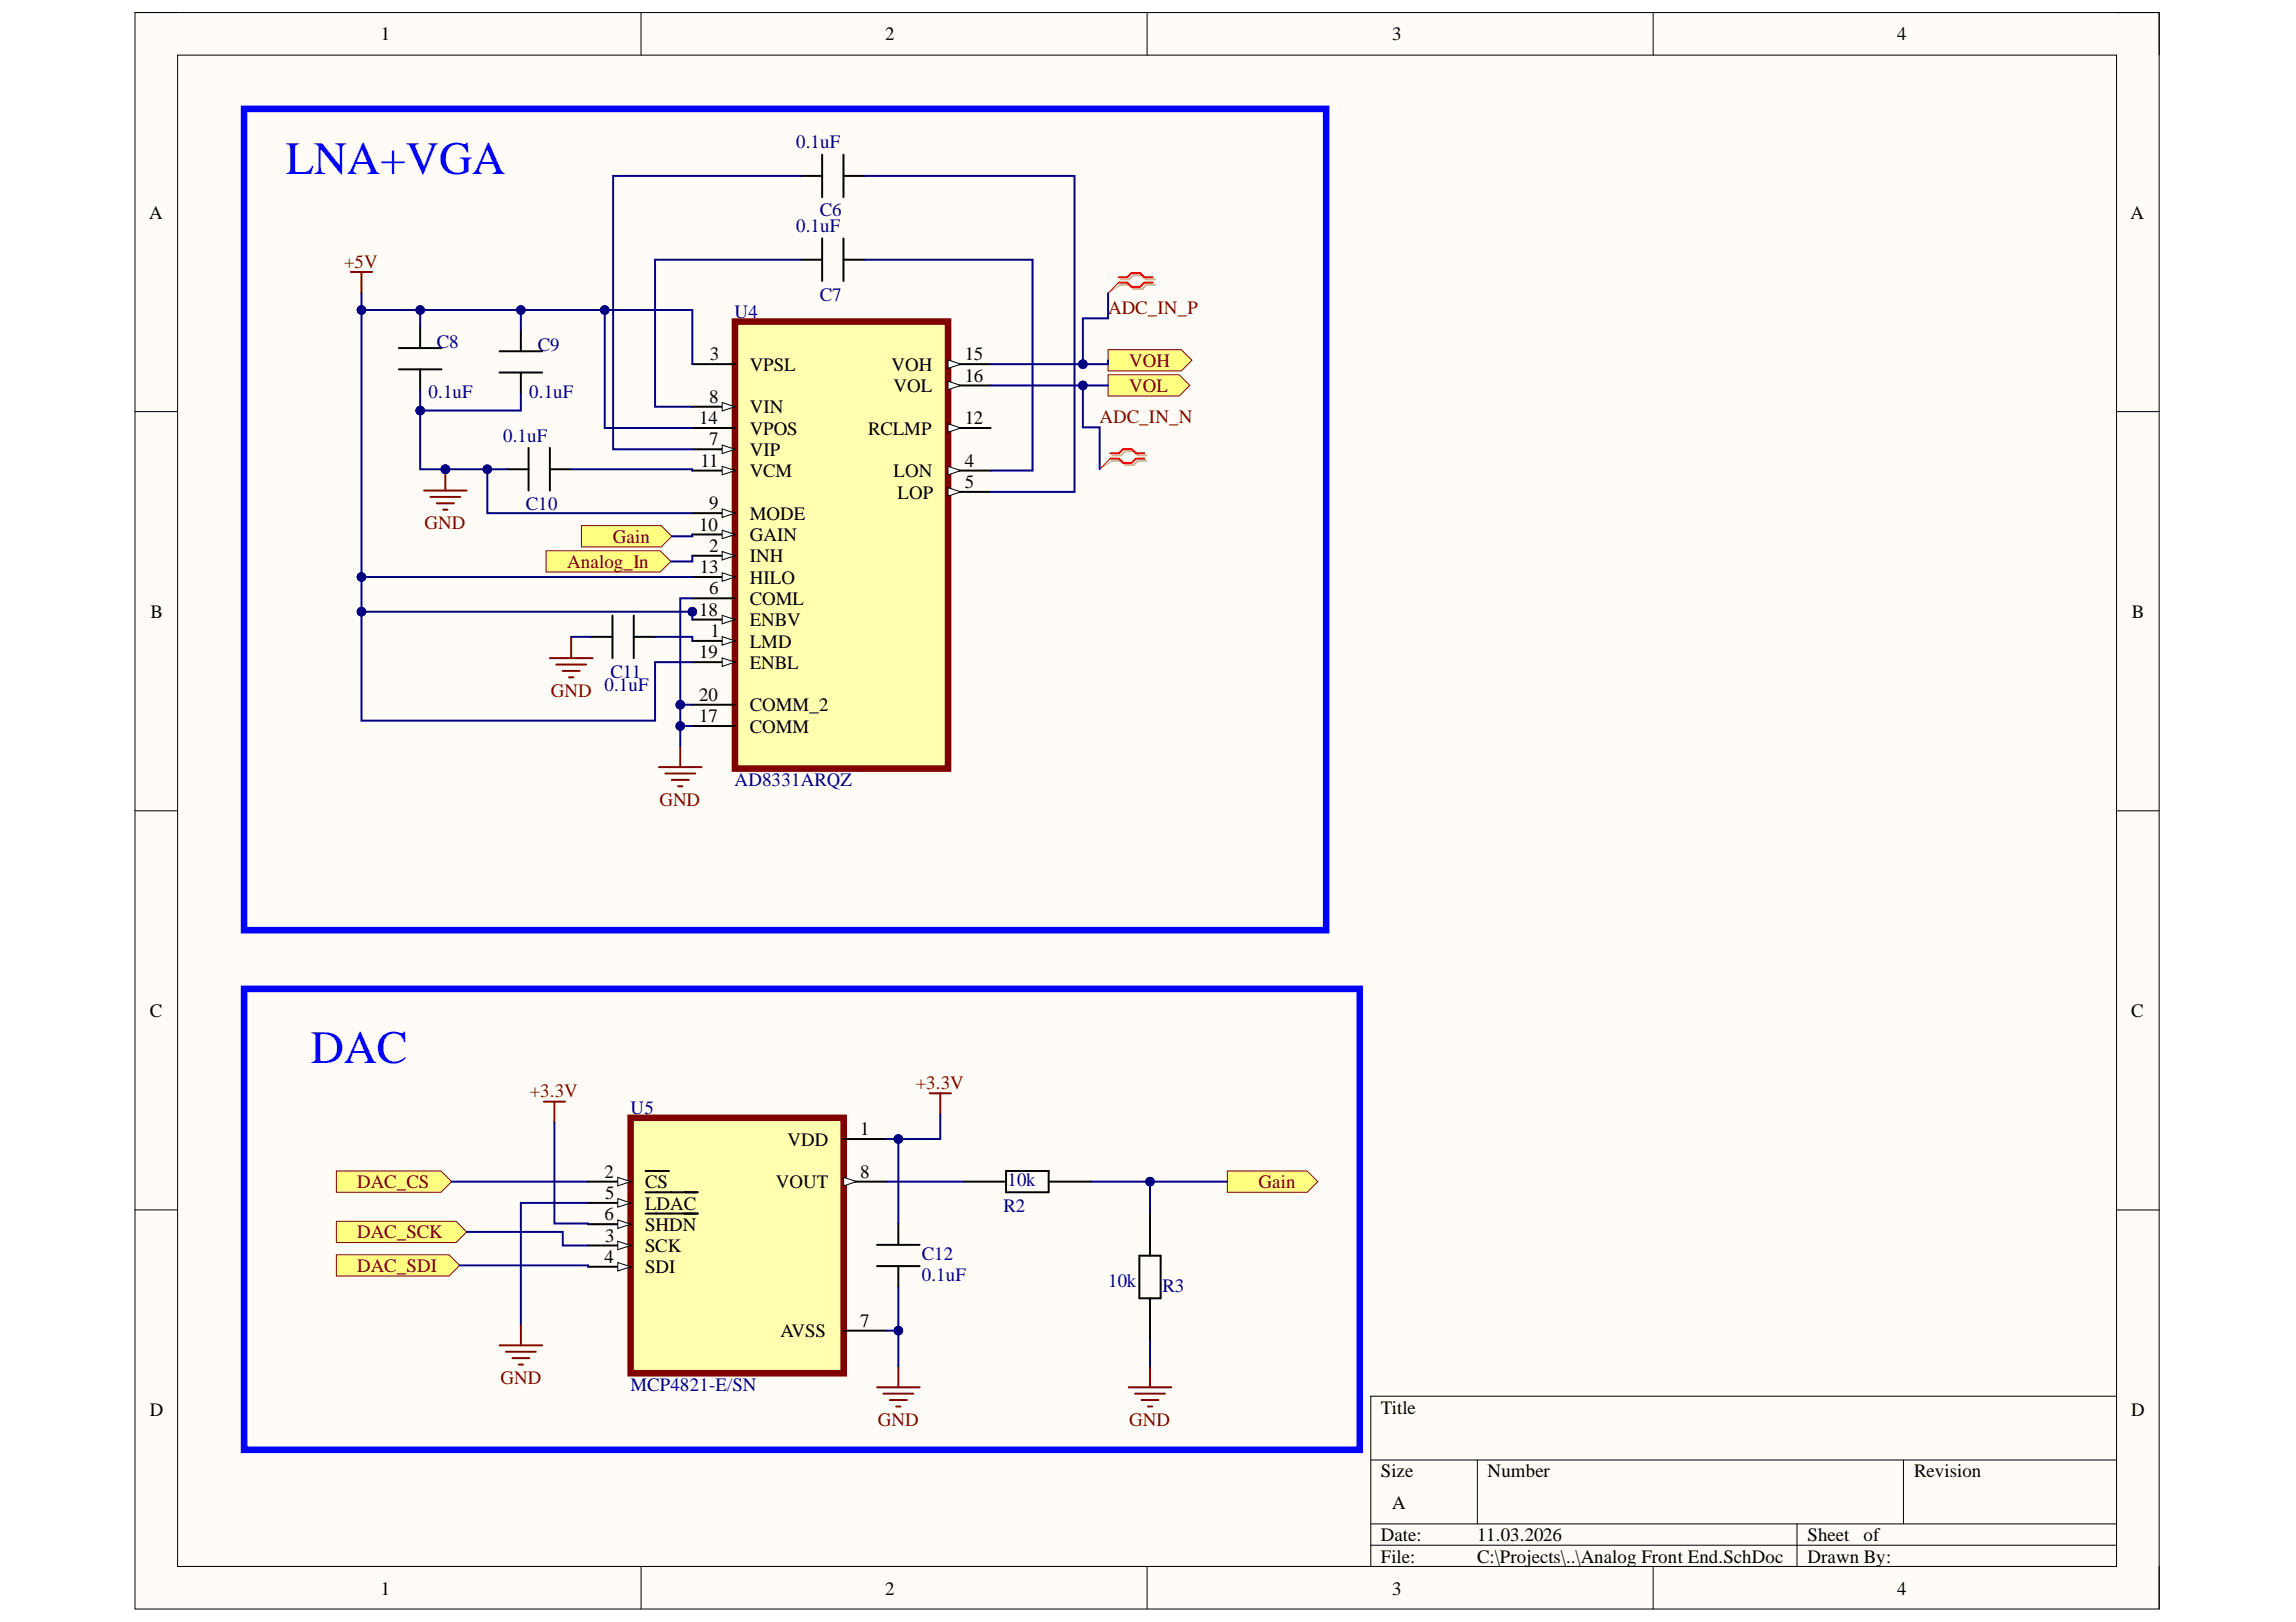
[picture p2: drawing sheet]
<svg xmlns="http://www.w3.org/2000/svg" width="297mm" height="210mm" viewBox="0 0 297 210" stroke-linecap="round" stroke-linejoin="round" font-family="sans-serif">
<defs><g id="words">
<g font-size="6" fill="#00f">
<text x="37" y="22.6">LNA+VGA</text>
<text x="40.2" y="137.5">DAC</text>
</g>
<g font-size="2.5">
<text x="49.3" y="5.2">1</text>
<text x="114.5" y="5.2">2</text>
<text x="180.1" y="5.2">3</text>
<text x="245.4" y="5.2">4</text>
<text x="19.3" y="28.3">A</text>
<text x="275.6" y="28.3">A</text>
<text x="91.8" y="46.6">3</text>
<text x="97" y="48">VPSL</text>
<text x="115.4" y="48">VOH</text>
<text x="124.8" y="46.6">15</text>
<text x="91.7" y="52.1">8</text>
<text x="97" y="53.4">VIN</text>
<text x="115.6" y="50.7">VOL</text>
<text x="124.8" y="49.4">16</text>
<text x="90.5" y="54.9">14</text>
<text x="91.7" y="57.6">7</text>
<text x="97" y="56.2">VPOS</text>
<text x="97" y="59">VIP</text>
<text x="112.3" y="56.2">RCLMP</text>
<text x="124.8" y="54.9">12</text>
<text x="90.6" y="60.4">11</text>
<text x="91.7" y="65.9">9</text>
<text x="97" y="61.7">VCM</text>
<text x="115.6" y="61.7">LON</text>
<text x="116.1" y="64.5">LOP</text>
<text x="124.8" y="60.4">4</text>
<text x="124.8" y="63.1">5</text>
<text x="90.5" y="68.7">10</text>
<text x="91.7" y="71.4">2</text>
<text x="97" y="67.2">MODE</text>
<text x="97" y="70">GAIN</text>
<text x="90.6" y="74.2">13</text>
<text x="91.7" y="76.9">6</text>
<text x="97" y="72.7">INH</text>
<text x="97" y="75.5">HILO</text>
<text x="19.5" y="79.9">B</text>
<text x="90.5" y="79.7">18</text>
<text x="91.9" y="82.4">1</text>
<text x="97" y="78.3">COML</text>
<text x="97" y="81">ENBV</text>
<text x="97" y="83.8">LMD</text>
<text x="275.8" y="79.9">B</text>
<text x="90.5" y="85.2">19</text>
<text x="97" y="86.5">ENBL</text>
<text x="90.5" y="90.7">20</text>
<text x="90.5" y="93.5">17</text>
<text x="97" y="92">COMM_2</text>
<text x="97" y="94.8">COMM</text>
<text x="19.4" y="131.6">C</text>
<text x="275.7" y="131.6">C</text>
<text x="101.9" y="148.3">VDD</text>
<text x="111.3" y="146.9">1</text>
<text x="78.2" y="152.4">2</text>
<text x="78.3" y="155.1">5</text>
<text x="83.4" y="153.8">CS</text>
<text x="100.4" y="153.8">VOUT</text>
<text x="111.3" y="152.4">8</text>
<text x="78.2" y="157.9">6</text>
<text x="78.3" y="160.7">3</text>
<text x="83.4" y="156.5">LDAC</text>
<text x="83.4" y="159.3">SHDN</text>
<text x="78.2" y="163.4">4</text>
<text x="83.4" y="162">SCK</text>
<text x="83.4" y="164.8">SDI</text>
<text x="101" y="173">AVSS</text>
<text x="111.3" y="171.7">7</text>
<text x="19.4" y="183.3">D</text>
<text x="178.7" y="182.9">Title</text>
<text x="275.7" y="183.3">D</text>
<text x="178.7" y="191.1">Size</text>
<text x="192.5" y="191.1">Number</text>
<text x="247.6" y="191.1">Revision</text>
<text x="180.1" y="195.3">A</text>
<text x="178.7" y="199.4">Date:</text>
<text x="178.7" y="202.2">File:</text>
<text x="191.1" y="199.4">11.03.2026</text>
<text x="191.1" y="202.2">C:\Projects\..\Analog Front End.SchDoc</text>
<text x="233.8" y="199.4">Sheet</text>
<text x="233.8" y="202.2">Drawn By:</text>
<text x="241.1" y="199.4">of</text>
<text x="49.3" y="206.4">1</text>
<text x="114.5" y="206.4">2</text>
<text x="180.1" y="206.4">3</text>
<text x="245.4" y="206.4">4</text>
</g>
<g font-size="2.5" fill="#000080">
<text x="103" y="19.2">0.1uF</text>
<text x="106" y="28">C6</text>
<text x="103" y="30">0.1uF</text>
<text x="95" y="41.1">U4</text>
<text x="106" y="38.9">C7</text>
<text x="56.5" y="45">C8</text>
<text x="69.6" y="45.4">C9</text>
<text x="55.4" y="51.5">0.1uF</text>
<text x="68.5" y="51.5">0.1uF</text>
<text x="65.1" y="57.2">0.1uF</text>
<text x="68" y="66">C10</text>
<text x="78.2" y="89.5">0.1uF</text>
<text x="79" y="87.7">C11</text>
<text x="95" y="101.7">AD8331ARQZ</text>
<text x="81.6" y="144.1">U5</text>
<text x="130.3" y="153.5">10k</text>
<text x="129.8" y="156.8">R2</text>
<text x="119.2" y="165.8">0.1uF</text>
<text x="119.2" y="163.1">C12</text>
<text x="143.4" y="166.5">10k</text>
<text x="150.4" y="167.2">R3</text>
<text x="81.6" y="180">MCP4821-E/SN</text>
</g>
<g font-size="2.5" fill="#800000">
<text x="44.5" y="34.7">+5V</text>
<text x="143.4" y="40.7">ADC_IN_P</text>
<text x="146.1" y="47.4">VOH</text>
<text x="146.1" y="50.7">VOL</text>
<text x="142.3" y="54.8">ADC_IN_N</text>
<text x="54.9" y="68.5">GND</text>
<text x="79.3" y="70.3">Gain</text>
<text x="73.4" y="73.5">Analog_In</text>
<text x="71.3" y="90.2">GND</text>
<text x="85.3" y="104.3">GND</text>
<text x="68.6" y="142">+3.3V</text>
<text x="118.5" y="141">+3.3V</text>
<text x="46.2" y="153.8">DAC_CS</text>
<text x="162.8" y="153.8">Gain</text>
<text x="46.2" y="160.3">DAC_SCK</text>
<text x="46.2" y="164.6">DAC_SDI</text>
<text x="64.7" y="179.1">GND</text>
<text x="113.6" y="184.5">GND</text>
<text x="146.1" y="184.5">GND</text>
</g>
</g></defs>
<path d="M17.5 1.6h261.8v206.6h-261.8z" fill-rule="evenodd" fill="#fffcf8"/>
<path d="M17.5 1.6h261.8v206.6h-261.8z" fill="none" stroke="#000" stroke-width=".13"/>
<path d="M23 7.1h250.8v195.6h-250.8z" fill-rule="evenodd" fill="#fffcf8"/>
<g fill="none" stroke="#000" stroke-width=".13">
<path d="M17.5 1.6h5.5M23 7.1h250.8v195.6h-250.8zM82.9 1.6v5.5M148.4 1.6v5.5M213.9 1.6v5.5M273.8 1.6h5.5v5.5M17.5 53.3h5.5M273.8 53.3h5.5M17.5 104.9h5.5M273.8 104.9h5.5M17.5 156.6h5.5M273.8 156.6h5.5"/>
<path d="M177.3 188.9h96.5M177.3 197.2h96.5M177.3 200h96.5M191.1 188.9v8.3M232.5 197.2v5.5M246.3 188.9v8.3M273.8 180.7h-96.5v22M82.9 202.7v5.5M148.4 202.7v5.5M213.9 202.7v5.5M279.3 202.7v5.5"/>
</g>
<path d="M95.1 41.6h27.5v57.9h-27.5z" fill-rule="evenodd" fill="#ffffb0"/>
<path d="M95.1 41.6h27.5v57.9h-27.5z" fill="none" stroke="#800000" stroke-width=".85"/>
<path d="M89.6 47.1h5.5M89.6 52.6h5.5" fill="none" stroke="#000" stroke-width=".25"/>
<path d="M93.4 52.1l1.7 .5-1.7 .6z" fill="#f8fcff"/>
<path d="M93.4 52.1l1.7 .5-1.7 .6z" fill="none" stroke="#000" stroke-width=".13"/>
<path d="M89.6 55.4h5.5M89.6 58.1h5.5" fill="none" stroke="#000" stroke-width=".25"/>
<path d="M93.4 57.6l1.7 .5-1.7 .6z" fill="#f8fcff"/>
<path d="M93.4 57.6l1.7 .5-1.7 .6z" fill="none" stroke="#000" stroke-width=".13"/>
<path d="M89.6 60.9h5.5" fill="none" stroke="#000" stroke-width=".25"/>
<path d="M93.4 60.3l1.7 .6-1.7 .6z" fill="#f8fcff"/>
<path d="M93.4 60.3l1.7 .6-1.7 .6z" fill="none" stroke="#000" stroke-width=".13"/>
<path d="M89.6 66.4h5.5" fill="none" stroke="#000" stroke-width=".25"/>
<path d="M93.4 65.9l1.7 .5-1.7 .6z" fill="#f8fcff"/>
<path d="M93.4 65.9l1.7 .5-1.7 .6z" fill="none" stroke="#000" stroke-width=".13"/>
<path d="M89.6 69.2h5.5" fill="none" stroke="#000" stroke-width=".25"/>
<path d="M93.4 68.6l1.7 .6-1.7 .5z" fill="#f8fcff"/>
<path d="M93.4 68.6l1.7 .6-1.7 .5z" fill="none" stroke="#000" stroke-width=".13"/>
<path d="M89.6 71.9h5.5" fill="none" stroke="#000" stroke-width=".25"/>
<path d="M93.4 71.4l1.7 .5-1.7 .6z" fill="#f8fcff"/>
<path d="M93.4 71.4l1.7 .5-1.7 .6z" fill="none" stroke="#000" stroke-width=".13"/>
<path d="M89.6 74.7h5.5" fill="none" stroke="#000" stroke-width=".25"/>
<path d="M93.4 74.1l1.7 .6-1.7 .5z" fill="#f8fcff"/>
<path d="M93.4 74.1l1.7 .6-1.7 .5z" fill="none" stroke="#000" stroke-width=".13"/>
<path d="M89.6 77.4h5.5M89.6 80.2h5.5" fill="none" stroke="#000" stroke-width=".25"/>
<path d="M93.4 79.6l1.7 .6-1.7 .5z" fill="#f8fcff"/>
<path d="M93.4 79.6l1.7 .6-1.7 .5z" fill="none" stroke="#000" stroke-width=".13"/>
<path d="M89.6 82.9h5.5" fill="none" stroke="#000" stroke-width=".25"/>
<path d="M93.4 82.4l1.7 .5-1.7 .6z" fill="#f8fcff"/>
<path d="M93.4 82.4l1.7 .5-1.7 .6z" fill="none" stroke="#000" stroke-width=".13"/>
<path d="M89.6 85.7h5.5" fill="none" stroke="#000" stroke-width=".25"/>
<path d="M93.4 85.1l1.7 .6-1.7 .5z" fill="#f8fcff"/>
<path d="M93.4 85.1l1.7 .6-1.7 .5z" fill="none" stroke="#000" stroke-width=".13"/>
<path d="M122.6 47.1h5.6M89.6 91.2h5.5M89.6 94h5.5" fill="none" stroke="#000" stroke-width=".25"/>
<path d="M122.6 46.6l1.7 .5-1.7 .6z" fill="#f8fcff"/>
<path d="M122.6 46.6l1.7 .5-1.7 .6z" fill="none" stroke="#000" stroke-width=".13"/>
<path d="M122.6 49.9h5.6" fill="none" stroke="#000" stroke-width=".25"/>
<path d="M122.6 49.3l1.7 .6-1.7 .5z" fill="#f8fcff"/>
<path d="M122.6 49.3l1.7 .6-1.7 .5z" fill="none" stroke="#000" stroke-width=".13"/>
<path d="M122.6 55.4h5.6" fill="none" stroke="#000" stroke-width=".25"/>
<path d="M122.6 54.8l1.7 .6-1.7 .5z" fill="#f8fcff"/>
<path d="M122.6 54.8l1.7 .6-1.7 .5z" fill="none" stroke="#000" stroke-width=".13"/>
<path d="M122.6 60.9h5.6" fill="none" stroke="#000" stroke-width=".25"/>
<path d="M122.6 60.3l1.7 .6-1.7 .6z" fill="#f8fcff"/>
<path d="M122.6 60.3l1.7 .6-1.7 .6z" fill="none" stroke="#000" stroke-width=".13"/>
<path d="M122.6 63.7h5.6" fill="none" stroke="#000" stroke-width=".25"/>
<path d="M122.6 63.1l1.7 .6-1.7 .5z" fill="#f8fcff"/>
<path d="M122.6 63.1l1.7 .6-1.7 .5z" fill="none" stroke="#000" stroke-width=".13"/>
<path d="M70.6 71.3h14.8l1.4 1.4-1.4 1.3h-14.8z" fill-rule="evenodd" fill="#ffff80"/>
<path d="M70.6 71.3h14.8l1.4 1.4-1.4 1.3h-14.8z" fill="none" stroke="#800000" stroke-width=".13"/>
<path d="M54.9 63.5h5.5M55.7 64.3h3.8M56.5 65.1h2.2M57.3 66h.6M57.6 60.7v2.8M71.1 85.2h5.6M72 86h3.8M72.8 86.8h2.2M73.6 87.6h.6M73.9 82.4v2.8" fill="none" stroke="#800000" stroke-width=".25"/>
<g fill="none" stroke="#000" stroke-width=".25">
<path d="M103.6 22.8h2.8M103.6 33.6h2.8M106.4 20v5.5M106.4 30.9v5.5M109.1 22.8h2.8M109.1 20v5.5M109.1 30.9v5.5M109.1 33.6h2.8M68.4 58v5.5M71.1 58v5.5M65.6 60.7h2.8M71.1 60.7h2.8"/>
<path d="M79.2 79.7v5.5M82 79.7v5.5M76.5 82.4h2.7M82 82.4h2.7"/>
</g>
<circle cx="57.6" cy="60.7" r=".55" fill="#000080"/>
<circle cx="57.6" cy="60.7" r=".55" fill="none" stroke="#000080" stroke-width=".13"/>
<path d="M45.4 35.2h2.7M46.8 35.2v2.8" fill="none" stroke="#800000" stroke-width=".25"/>
<path d="M75.2 68h10.3l1.4 1.4-1.4 1.4h-10.3z" fill-rule="evenodd" fill="#ffff80"/>
<path d="M75.2 68h10.3l1.4 1.4-1.4 1.4h-10.3z" fill="none" stroke="#800000" stroke-width=".13"/>
<path d="M85.2 99.3h5.6M88 96.5v2.8M86.1 100.1h3.8M86.9 100.9h2.2M87.7 101.8h.6" fill="none" stroke="#800000" stroke-width=".25"/>
<path d="M51.6 45h5.5M51.6 47.8h5.5M54.4 42.3v2.7M54.4 47.8v2.8" fill="none" stroke="#000" stroke-width=".25"/>
<path d="M143.4 45.3h9.4l1.4 1.3-1.4 1.4h-9.4z" fill-rule="evenodd" fill="#ffff80"/>
<path d="M143.4 45.3h9.4l1.4 1.3-1.4 1.4h-9.4z" fill="none" stroke="#800000" stroke-width=".13"/>
<path d="M143.4 48.5h9.1l1.4 1.4-1.4 1.4h-9.1z" fill-rule="evenodd" fill="#ffff80"/>
<path d="M143.4 48.5h9.1l1.4 1.4-1.4 1.4h-9.1z" fill="none" stroke="#800000" stroke-width=".13"/>
<path d="M31.6 14.1h140v106.3h-140z" fill="none" stroke="#00f" stroke-width=".85"/>
<path d="M64.6 45.5h5.5M64.6 48.2h5.5M67.4 42.7v2.8M67.4 48.2v2.8" fill="none" stroke="#000" stroke-width=".25"/>
<path d="M81.6 144.7h27.6v33h-27.6z" fill-rule="evenodd" fill="#ffffb0"/>
<path d="M81.6 144.7h27.6v33h-27.6z" fill="none" stroke="#800000" stroke-width=".85"/>
<path d="M76.1 152.9h5.5" fill="none" stroke="#000" stroke-width=".25"/>
<path d="M79.9 152.4l1.7 .5-1.7 .6z" fill="#f8fcff"/>
<path d="M79.9 152.4l1.7 .5-1.7 .6z" fill="none" stroke="#000" stroke-width=".13"/>
<path d="M76.1 155.7h5.5M83.5 151.5h3.1" fill="none" stroke="#000" stroke-width=".25"/>
<path d="M79.9 155.1l1.7 .6-1.7 .5z" fill="#f8fcff"/>
<path d="M79.9 155.1l1.7 .6-1.7 .5z" fill="none" stroke="#000" stroke-width=".13"/>
<path d="M76.1 158.4h5.5M83.5 154.3h6.8" fill="none" stroke="#000" stroke-width=".25"/>
<path d="M79.9 157.9l1.7 .5-1.7 .6z" fill="#f8fcff"/>
<path d="M79.9 157.9l1.7 .5-1.7 .6z" fill="none" stroke="#000" stroke-width=".13"/>
<path d="M83.5 157h6.8M76.1 161.2h5.5" fill="none" stroke="#000" stroke-width=".25"/>
<path d="M79.9 160.6l1.7 .6-1.7 .5z" fill="#f8fcff"/>
<path d="M79.9 160.6l1.7 .6-1.7 .5z" fill="none" stroke="#000" stroke-width=".13"/>
<path d="M76.1 163.9h5.5" fill="none" stroke="#000" stroke-width=".25"/>
<path d="M79.9 163.4l1.7 .5-1.7 .6z" fill="#f8fcff"/>
<path d="M79.9 163.4l1.7 .5-1.7 .6z" fill="none" stroke="#000" stroke-width=".13"/>
<path d="M109.1 147.4h5.6M109.1 152.9h5.6" fill="none" stroke="#000" stroke-width=".25"/>
<path d="M109.1 152.4l1.7 .5-1.7 .6z" fill="#f8fcff"/>
<path d="M109.1 152.4l1.7 .5-1.7 .6z" fill="none" stroke="#000" stroke-width=".13"/>
<path d="M109.1 172.2h5.6" fill="none" stroke="#000" stroke-width=".25"/>
<path d="M158.8 151.5h10.3l1.4 1.4-1.4 1.4h-10.3z" fill-rule="evenodd" fill="#ffff80"/>
<path d="M158.8 151.5h10.3l1.4 1.4-1.4 1.4h-10.3z" fill="none" stroke="#800000" stroke-width=".13"/>
<path d="M120.3 141.5h2.7M121.6 141.5v2.7M113.5 179.5h5.5M116.2 176.8v2.7M114.3 180.4h3.9M115.1 181.2h2.2M115.9 182h.6" fill="none" stroke="#800000" stroke-width=".25"/>
<path d="M43.5 151.5h13.6l1.3 1.4-1.3 1.4h-13.6z" fill-rule="evenodd" fill="#ffff80"/>
<path d="M43.5 151.5h13.6l1.3 1.4-1.3 1.4h-13.6z" fill="none" stroke="#800000" stroke-width=".13"/>
<path d="M43.5 158h15.5l1.4 1.4-1.4 1.4h-15.5z" fill-rule="evenodd" fill="#ffff80"/>
<path d="M43.5 158h15.5l1.4 1.4-1.4 1.4h-15.5z" fill="none" stroke="#800000" stroke-width=".13"/>
<path d="M43.5 162.4h14.6l1.4 1.4-1.4 1.3h-14.6z" fill-rule="evenodd" fill="#ffff80"/>
<path d="M43.5 162.4h14.6l1.4 1.4-1.4 1.3h-14.6z" fill="none" stroke="#800000" stroke-width=".13"/>
<path d="M70.3 142.6h2.8M71.7 142.6v2.7M64.6 174.1h5.5M65.5 174.9h3.8M66.3 175.8h2.2M67.1 176.6h.6M67.4 171.3v2.8M146 179.5h5.5M148.8 176.8v2.7M146.9 180.4h3.8M147.7 181.2h2.2M148.5 182h.6" fill="none" stroke="#800000" stroke-width=".25"/>
<path d="M116.2 158.3v2.8M124.6 152.9h5.6M130.2 151.5h5.5v2.8h-5.5zM135.7 152.9h5.5M148.8 157v5.5M113.5 161.1h5.5M113.5 163.8h5.5M116.2 163.8v2.8M147.4 162.5h2.8v5.5h-2.8zM148.8 168v5.5" fill="none" stroke="#000" stroke-width=".25"/>
<path d="M31.6 128h144.3v59.6h-144.3z" fill="none" stroke="#00f" stroke-width=".85"/>
<path d="M103.6 22.8h-24.3v35.3h10.3M103.6 33.6h-18.9v19h4.9M111.9 22.8h27.1v40.9h-10.8M111.9 33.6h21.7v27.3h-5.4M57.6 60.7h8M73.9 60.7h15.7v.2M73.9 82.4h2.6M84.7 82.4h4.9v.5" fill="none" stroke="#000080" stroke-width=".25"/>
<circle cx="57.6" cy="60.7" r=".55" fill="#000080"/>
<circle cx="57.6" cy="60.7" r=".55" fill="none" stroke="#000080" stroke-width=".13"/>
<circle cx="63" cy="60.7" r=".55" fill="#000080"/>
<circle cx="63" cy="60.7" r=".55" fill="none" stroke="#000080" stroke-width=".13"/>
<path d="M63 60.7v5.7h26.6" fill="none" stroke="#000080" stroke-width=".25"/>
<circle cx="63" cy="60.7" r=".55" fill="#000080"/>
<circle cx="63" cy="60.7" r=".55" fill="none" stroke="#000080" stroke-width=".13"/>
<path d="M89.6 69.2v.2h-2.7M88 91.2v2.8h1.6" fill="none" stroke="#000080" stroke-width=".25"/>
<circle cx="88" cy="94" r=".55" fill="#000080"/>
<circle cx="88" cy="94" r=".55" fill="none" stroke="#000080" stroke-width=".13"/>
<circle cx="88" cy="91.2" r=".55" fill="#000080"/>
<circle cx="88" cy="91.2" r=".55" fill="none" stroke="#000080" stroke-width=".13"/>
<path d="M88 94v2.5" fill="none" stroke="#000080" stroke-width=".25"/>
<circle cx="88" cy="94" r=".55" fill="#000080"/>
<circle cx="88" cy="94" r=".55" fill="none" stroke="#000080" stroke-width=".13"/>
<path d="M89.6 77.4h-1.6v13.8h1.6" fill="none" stroke="#000080" stroke-width=".25"/>
<circle cx="88" cy="91.2" r=".55" fill="#000080"/>
<circle cx="88" cy="91.2" r=".55" fill="none" stroke="#000080" stroke-width=".13"/>
<path d="M46.8 38v36.7" fill="none" stroke="#000080" stroke-width=".25"/>
<circle cx="46.8" cy="74.7" r=".55" fill="#000080"/>
<circle cx="46.8" cy="74.7" r=".55" fill="none" stroke="#000080" stroke-width=".13"/>
<circle cx="46.8" cy="40.1" r=".55" fill="#000080"/>
<circle cx="46.8" cy="40.1" r=".55" fill="none" stroke="#000080" stroke-width=".13"/>
<path d="M89.6 74.7h-42.8v4.5" fill="none" stroke="#000080" stroke-width=".25"/>
<circle cx="46.8" cy="79.2" r=".55" fill="#000080"/>
<circle cx="46.8" cy="79.2" r=".55" fill="none" stroke="#000080" stroke-width=".13"/>
<circle cx="46.8" cy="74.7" r=".55" fill="#000080"/>
<circle cx="46.8" cy="74.7" r=".55" fill="none" stroke="#000080" stroke-width=".13"/>
<path d="M89.6 79.2h-42.8v14.1h37.9v-7.6h4.9" fill="none" stroke="#000080" stroke-width=".25"/>
<circle cx="46.8" cy="79.2" r=".55" fill="#000080"/>
<circle cx="46.8" cy="79.2" r=".55" fill="none" stroke="#000080" stroke-width=".13"/>
<circle cx="89.6" cy="79.2" r=".55" fill="#000080"/>
<circle cx="89.6" cy="79.2" r=".55" fill="none" stroke="#000080" stroke-width=".13"/>
<path d="M89.6 79.2v1" fill="none" stroke="#000080" stroke-width=".25"/>
<circle cx="89.6" cy="79.2" r=".55" fill="#000080"/>
<circle cx="89.6" cy="79.2" r=".55" fill="none" stroke="#000080" stroke-width=".13"/>
<path d="M143.4 46.6v.5h-15.2" fill="none" stroke="#000080" stroke-width=".25"/>
<circle cx="140.1" cy="47.1" r=".55" fill="#000080"/>
<circle cx="140.1" cy="47.1" r=".55" fill="none" stroke="#000080" stroke-width=".13"/>
<path d="M128.2 49.9h15.2" fill="none" stroke="#000080" stroke-width=".25"/>
<circle cx="140.1" cy="49.9" r=".55" fill="#000080"/>
<circle cx="140.1" cy="49.9" r=".55" fill="none" stroke="#000080" stroke-width=".13"/>
<path d="M46.8 40.1h7.6v2.2" fill="none" stroke="#000080" stroke-width=".25"/>
<circle cx="46.8" cy="40.1" r=".55" fill="#000080"/>
<circle cx="46.8" cy="40.1" r=".55" fill="none" stroke="#000080" stroke-width=".13"/>
<circle cx="54.4" cy="40.1" r=".55" fill="#000080"/>
<circle cx="54.4" cy="40.1" r=".55" fill="none" stroke="#000080" stroke-width=".13"/>
<path d="M54.4 40.1h35.2v7" fill="none" stroke="#000080" stroke-width=".25"/>
<circle cx="54.4" cy="40.1" r=".55" fill="#000080"/>
<circle cx="54.4" cy="40.1" r=".55" fill="none" stroke="#000080" stroke-width=".13"/>
<circle cx="67.4" cy="40.1" r=".55" fill="#000080"/>
<circle cx="67.4" cy="40.1" r=".55" fill="none" stroke="#000080" stroke-width=".13"/>
<circle cx="78.2" cy="40.1" r=".55" fill="#000080"/>
<circle cx="78.2" cy="40.1" r=".55" fill="none" stroke="#000080" stroke-width=".13"/>
<path d="M54.4 50.6v10.1h3.2" fill="none" stroke="#000080" stroke-width=".25"/>
<circle cx="54.4" cy="53.1" r=".55" fill="#000080"/>
<circle cx="54.4" cy="53.1" r=".55" fill="none" stroke="#000080" stroke-width=".13"/>
<circle cx="57.6" cy="60.7" r=".55" fill="#000080"/>
<circle cx="57.6" cy="60.7" r=".55" fill="none" stroke="#000080" stroke-width=".13"/>
<path d="M67.4 51v2.1h-13" fill="none" stroke="#000080" stroke-width=".25"/>
<circle cx="54.4" cy="53.1" r=".55" fill="#000080"/>
<circle cx="54.4" cy="53.1" r=".55" fill="none" stroke="#000080" stroke-width=".13"/>
<path d="M121.6 144.2v3.2h-6.9" fill="none" stroke="#000080" stroke-width=".25"/>
<circle cx="116.2" cy="147.4" r=".55" fill="#000080"/>
<circle cx="116.2" cy="147.4" r=".55" fill="none" stroke="#000080" stroke-width=".13"/>
<path d="M114.7 172.2h1.5v4.6" fill="none" stroke="#000080" stroke-width=".25"/>
<circle cx="116.2" cy="172.2" r=".55" fill="#000080"/>
<circle cx="116.2" cy="172.2" r=".55" fill="none" stroke="#000080" stroke-width=".13"/>
<path d="M58.4 152.9h17.7M60.4 159.4h12.4v1.8h3.3M71.7 145.3v13h4.4v.1M76.1 155.7h-8.7v15.7M141.2 152.9h17.6M59.5 163.8h16.6v.1M148.8 173.5v3.3" fill="none" stroke="#000080" stroke-width=".25"/>
<circle cx="148.8" cy="152.9" r=".55" fill="#000080"/>
<circle cx="148.8" cy="152.9" r=".55" fill="none" stroke="#000080" stroke-width=".13"/>
<path d="M148.8 152.9v4.1" fill="none" stroke="#000080" stroke-width=".25"/>
<circle cx="148.8" cy="152.9" r=".55" fill="#000080"/>
<circle cx="148.8" cy="152.9" r=".55" fill="none" stroke="#000080" stroke-width=".13"/>
<path d="M78.2 40.1v15.3h11.4M114.7 152.9h9.9" fill="none" stroke="#000080" stroke-width=".25"/>
<circle cx="78.2" cy="40.1" r=".55" fill="#000080"/>
<circle cx="78.2" cy="40.1" r=".55" fill="none" stroke="#000080" stroke-width=".13"/>
<path d="M67.4 40.1v2.6" fill="none" stroke="#000080" stroke-width=".25"/>
<circle cx="67.4" cy="40.1" r=".55" fill="#000080"/>
<circle cx="67.4" cy="40.1" r=".55" fill="none" stroke="#000080" stroke-width=".13"/>
<path d="M89.6 71.9v.8h-2.8M116.2 147.4v10.9" fill="none" stroke="#000080" stroke-width=".25"/>
<circle cx="116.2" cy="147.4" r=".55" fill="#000080"/>
<circle cx="116.2" cy="147.4" r=".55" fill="none" stroke="#000080" stroke-width=".13"/>
<path d="M116.2 166.6v5.6" fill="none" stroke="#000080" stroke-width=".25"/>
<circle cx="116.2" cy="172.2" r=".55" fill="#000080"/>
<circle cx="116.2" cy="172.2" r=".55" fill="none" stroke="#000080" stroke-width=".13"/>
<path d="M143.9 58.9h1.1l.6-.5h1.1l.5 .5h1.1M143.9 59.6h1.1l.6 .6h1.1l.5-.6h1.1" fill="none" stroke="#d0a19e" stroke-width=".25"/>
<path d="M143.9 59.6l-1.6 1.1" fill="none" stroke="#d0a19e" stroke-width=".13"/>
<path d="M143.6 58.7h1.2l.5-.6h1.1l.6 .6h1.1M143.6 59.3h1.2l.5 .6h1.1l.6-.6h1.1" fill="none" stroke="#f00" stroke-width=".25"/>
<path d="M143.6 59.3l-1.3 1.4" fill="none" stroke="#f00" stroke-width=".13"/>
<path d="M140.1 49.9v5.4h2.2v5.4" fill="none" stroke="#000080" stroke-width=".25"/>
<circle cx="140.1" cy="49.9" r=".55" fill="#000080"/>
<circle cx="140.1" cy="49.9" r=".55" fill="none" stroke="#000080" stroke-width=".13"/>
<path d="M145 36.2h1.1l.6-.6h1.1l.5 .6h1.1M145 36.8h1.1l.6 .6h1.1l.5-.6h1.1" fill="none" stroke="#d0a19e" stroke-width=".25"/>
<path d="M145 36.8l-1.6 1.2" fill="none" stroke="#d0a19e" stroke-width=".13"/>
<path d="M144.7 35.9h1.1l.6-.6h1.1l.5 .6h1.1M144.7 36.6h1.1l.6 .5h1.1l.5-.5h1.1" fill="none" stroke="#f00" stroke-width=".25"/>
<path d="M144.7 36.6l-1.3 1.4" fill="none" stroke="#f00" stroke-width=".13"/>
<path d="M143.4 38v3.2h-3.3v5.9" fill="none" stroke="#000080" stroke-width=".25"/>
<circle cx="140.1" cy="47.1" r=".55" fill="#000080"/>
<circle cx="140.1" cy="47.1" r=".55" fill="none" stroke="#000080" stroke-width=".13"/>
<use href="#words"/>
</svg>
